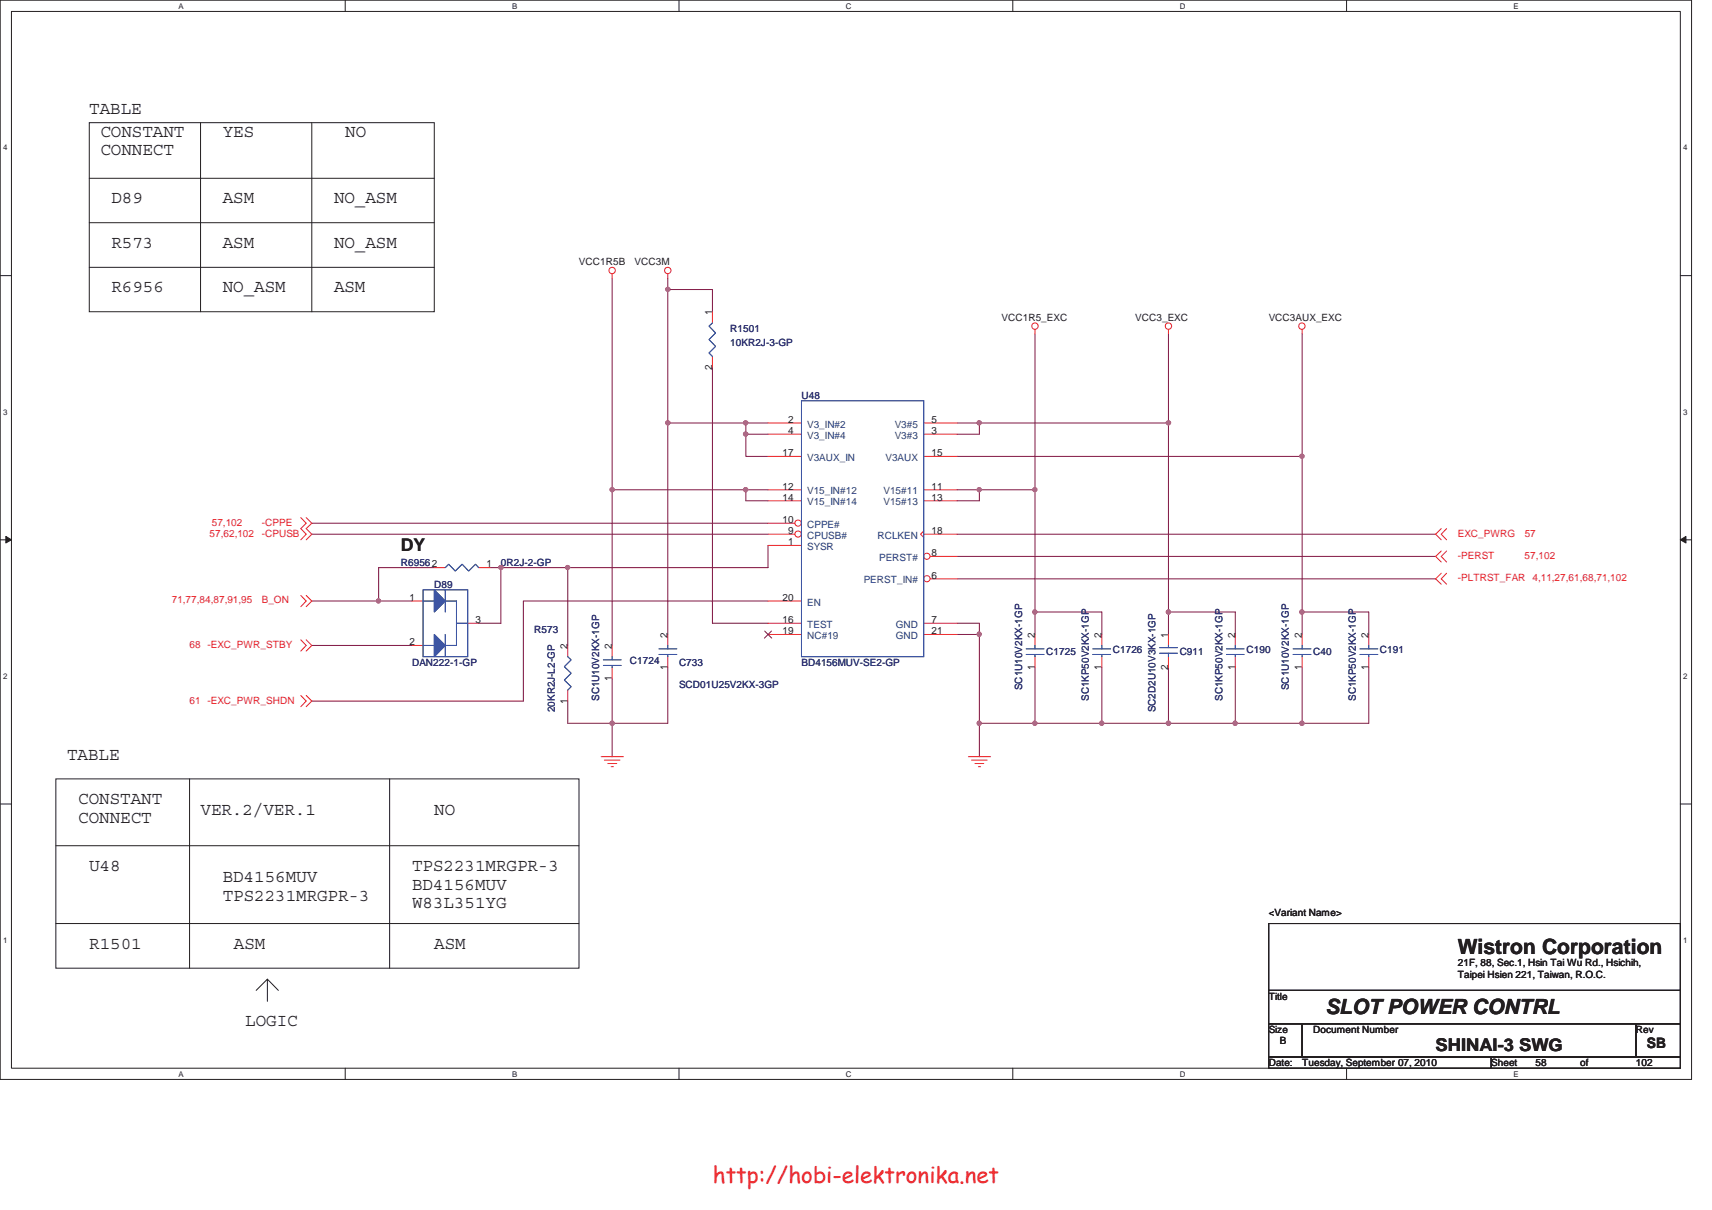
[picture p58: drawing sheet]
<svg xmlns="http://www.w3.org/2000/svg" width="297mm" height="210mm" viewBox="0 0 297 210" stroke-linecap="round" stroke-linejoin="round" font-family="sans-serif">
<defs><g id="words">
<text font-size="3.9" fill="#ed2024" x="123.7" y="205.2">http://hobi-elektronika.net</text>
<g font-size="3.6" fill="#231f20">
<text x="252.9" y="165.6">Wistron Corporation</text>
<text x="230" y="176">SLOT POWER CONTRL</text>
</g>
<g font-size="3" fill="#231f20">
<text x="15.5" y="19.9">TABLE</text>
<text x="17.4" y="23.7">CONSTANT</text>
<text x="38.6" y="23.7">YES</text>
<text x="59.9" y="23.7">NO</text>
<text x="17.4" y="27">CONNECT</text>
<text x="19.3" y="35.3">D89</text>
<text x="38.6" y="35.3">ASM</text>
<text x="58" y="35.3">NO_ASM</text>
<text x="19.3" y="43">R573</text>
<text x="38.6" y="43">ASM</text>
<text x="58" y="43">NO_ASM</text>
<text x="19.3" y="50.7">R6956</text>
<text x="38.6" y="50.7">NO_ASM</text>
<text x="58" y="50.7">ASM</text>
<text x="69.6" y="95.5">DY</text>
<text x="11.6" y="131.8">TABLE</text>
<text x="13.6" y="139.5">CONSTANT</text>
<text x="13.6" y="142.8">CONNECT</text>
<text x="34.8" y="141.5">VER.2/VER.1</text>
<text x="75.4" y="141.5">NO</text>
<text x="15.5" y="151.1">U48</text>
<text x="38.6" y="153">BD4156MUV</text>
<text x="71.5" y="151.1">TPS2231MRGPR-3</text>
<text x="71.5" y="154.4">BD4156MUV</text>
<text x="38.6" y="156.3">TPS2231MRGPR-3</text>
<text x="71.5" y="157.6">W83L351YG</text>
<text x="15.5" y="164.6">R1501</text>
<text x="40.6" y="164.6">ASM</text>
<text x="75.3" y="164.6">ASM</text>
<text x="42.5" y="178.1">LOGIC</text>
<text x="249.1" y="182.4">SHINAI-3 SWG</text>
</g>
<text font-size="2.5" fill="#231f20" x="285.7" y="181.9">SB</text>
<g font-size="1.7" fill="#231f20">
<text x="100.5" y="46.1">VCC1R5B</text>
<text x="110.1" y="46.1">VCC3M</text>
<text x="123.6" y="54.7" transform="rotate(-90 123.6 54.7)">1</text>
<text x="173.8" y="55.7">VCC1R5_EXC</text>
<text x="197" y="55.7">VCC3_EXC</text>
<text x="220.1" y="55.7">VCC3AUX_EXC</text>
<text x="123.6" y="64.2" transform="rotate(-90 123.6 64.2)">2</text>
<text x="136.7" y="73.4">2</text>
<text x="136.7" y="75.3">4</text>
<text x="161.6" y="75.3">3</text>
<text x="161.6" y="73.4">5</text>
<text x="135.8" y="79.2">17</text>
<text x="161.6" y="79.2">15</text>
<text x="135.8" y="85">12</text>
<text x="135.8" y="86.9">14</text>
<text x="161.6" y="85">11</text>
<text x="161.6" y="86.9">13</text>
<text x="135.8" y="90.8">10</text>
<text x="136.7" y="94.6">1</text>
<text x="136.7" y="92.7">9</text>
<text x="161.6" y="92.7">18</text>
<text x="84.4" y="98.5">1</text>
<text x="161.6" y="100.4">6</text>
<text x="161.6" y="96.5">8</text>
<text x="71.1" y="104.3">1</text>
<text x="135.8" y="104.3">20</text>
<text x="71.1" y="112">2</text>
<text x="82.5" y="108.1">3</text>
<text x="98.5" y="112.6" transform="rotate(-90 98.5 112.6)">2</text>
<text x="106.2" y="112.6" transform="rotate(-90 106.2 112.6)">2</text>
<text x="115.8" y="110.7" transform="rotate(-90 115.8 110.7)">2</text>
<text x="135.8" y="108.1">16</text>
<text x="135.8" y="110.1">19</text>
<text x="161.6" y="108.1">7</text>
<text x="161.6" y="110.1">21</text>
<text x="179.5" y="110.7" transform="rotate(-90 179.5 110.7)">2</text>
<text x="191.1" y="110.7" transform="rotate(-90 191.1 110.7)">2</text>
<text x="202.7" y="110.7" transform="rotate(-90 202.7 110.7)">1</text>
<text x="214.3" y="110.7" transform="rotate(-90 214.3 110.7)">2</text>
<text x="225.9" y="110.7" transform="rotate(-90 225.9 110.7)">2</text>
<text x="237.4" y="110.7" transform="rotate(-90 237.4 110.7)">2</text>
<text x="106.2" y="118.2" transform="rotate(-90 106.2 118.2)">1</text>
<text x="115.8" y="116.3" transform="rotate(-90 115.8 116.3)">1</text>
<text x="179.5" y="116.3" transform="rotate(-90 179.5 116.3)">1</text>
<text x="191.1" y="116.3" transform="rotate(-90 191.1 116.3)">1</text>
<text x="202.7" y="116.3" transform="rotate(-90 202.7 116.3)">2</text>
<text x="214.3" y="116.3" transform="rotate(-90 214.3 116.3)">1</text>
<text x="225.9" y="116.3" transform="rotate(-90 225.9 116.3)">1</text>
<text x="237.4" y="116.3" transform="rotate(-90 237.4 116.3)">1</text>
<text x="98.5" y="122.1" transform="rotate(-90 98.5 122.1)">1</text>
<text x="220.1" y="159">&lt;Variant Name&gt;</text>
<text x="252.9" y="167.7">21F, 88, Sec.1, Hsin Tai Wu Rd., Hsichih,</text>
<text x="220.1" y="173.5">Title</text>
<text x="252.9" y="169.7">Taipei Hsien 221, Taiwan, R.O.C.</text>
<text x="220.1" y="179.3">Size</text>
<text x="227.8" y="179.3">Document Number</text>
<text x="283.8" y="179.3">Rev</text>
<text x="220.1" y="185">Date:</text>
<text x="222" y="181.2">B</text>
<text x="225.9" y="185">Tuesday, September 07, 2010</text>
<text x="258.7" y="185">Sheet</text>
<text x="266.4" y="185">58</text>
<text x="274.2" y="185">of</text>
<text x="283.8" y="185">102</text>
</g>
<g font-size="1.7" fill="#2d2d72">
<text x="126.7" y="57.7">R1501</text>
<text x="126.7" y="60">10KR2J-3-GP</text>
<text x="139.1" y="69.2">U48</text>
<text x="69.6" y="98.2">R69562</text>
<text x="86.9" y="98.2">0R2J-2-GP</text>
<text x="75.4" y="102.1">D89</text>
<text x="92.7" y="109.8">R573</text>
<text x="181.5" y="113.6">C1725</text>
<text x="193.1" y="113.2">C1726</text>
<text x="204.7" y="113.6">C911</text>
<text x="216.3" y="113.2">C190</text>
<text x="227.8" y="113.6">C40</text>
<text x="239.4" y="113.2">C191</text>
<text x="71.5" y="115.6">DAN222-1-GP</text>
<text x="109.3" y="115.2">C1724</text>
<text x="117.8" y="115.6">C733</text>
<text x="117.8" y="119.4">SCD01U25V2KX-3GP</text>
<text x="139.1" y="115.6">BD4156MUV-SE2-GP</text>
<text x="177.3" y="119.8" transform="rotate(-90 177.3 119.8)">SC1U10V2KX-1GP</text>
<text x="223.6" y="119.8" transform="rotate(-90 223.6 119.8)">SC1U10V2KX-1GP</text>
<text x="96.3" y="123.6" transform="rotate(-90 96.3 123.6)">20KR2J-L2-GP</text>
<text x="104" y="121.7" transform="rotate(-90 104 121.7)">SC1U10V2KX-1GP</text>
<text x="188.9" y="121.7" transform="rotate(-90 188.9 121.7)">SC1KP50V2KX-1GP</text>
<text x="200.5" y="123.6" transform="rotate(-90 200.5 123.6)">SC2D2U10V3KX-1GP</text>
<text x="212.1" y="121.7" transform="rotate(-90 212.1 121.7)">SC1KP50V2KX-1GP</text>
<text x="235.2" y="121.7" transform="rotate(-90 235.2 121.7)">SC1KP50V2KX-1GP</text>
</g>
<g font-size="1.7" fill="#1d437e">
<text x="140" y="74.2">V3_IN#2</text>
<text x="140" y="76.2">V3_IN#4</text>
<text x="155.2" y="76.2">V3#3</text>
<text x="155.2" y="74.2">V3#5</text>
<text x="140" y="80">V3AUX_IN</text>
<text x="153.6" y="80">V3AUX</text>
<text x="140" y="85.8">V15_IN#12</text>
<text x="140" y="87.7">V15_IN#14</text>
<text x="153.3" y="85.8">V15#11</text>
<text x="153.3" y="87.7">V15#13</text>
<text x="140" y="95.5">SYSR</text>
<text x="140" y="93.5">CPUSB#</text>
<text x="140" y="91.6">CPPE#</text>
<text x="152.2" y="93.5">RCLKEN</text>
<text x="149.9" y="101.3">PERST_IN#</text>
<text x="152.5" y="97.4">PERST#</text>
<text x="140" y="105.1">EN</text>
<text x="140" y="109">TEST</text>
<text x="140" y="110.9">NC#19</text>
<text x="155.4" y="109">GND</text>
<text x="155.4" y="110.9">GND</text>
</g>
<g font-size="1.7" fill="#ec2426">
<text x="36.4" y="93.2">57,62,102</text>
<text x="36.7" y="91.2">57,102</text>
<text x="45.4" y="91.2">-CPPE</text>
<text x="45.4" y="93.2">-CPUSB</text>
<text x="252.9" y="93.2">EXC_PWRG</text>
<text x="264.5" y="93.2">57</text>
<text x="252.9" y="100.9">-PLTRST_FAR 4,11,27,61,68,71,102</text>
<text x="252.9" y="97">-PERST</text>
<text x="264.5" y="97">57,102</text>
<text x="29.8" y="104.7">71,77,84,87,91,95</text>
<text x="45.4" y="104.7">B_ON</text>
<text x="32.9" y="112.5">68 -EXC_PWR_STBY</text>
<text x="32.9" y="122.1">61 -EXC_PWR_SHDN</text>
</g>
<g font-size="1.4" fill="#231f20">
<text x="30.9" y="1.5">A</text>
<text x="88.9" y="1.5">B</text>
<text x="146.8" y="1.5">C</text>
<text x="204.7" y="1.5">D</text>
<text x="262.6" y="1.5">E</text>
<text x=".5" y="26.1">4</text>
<text x="292.1" y="26.1">4</text>
<text x=".5" y="72">3</text>
<text x="292.1" y="72">3</text>
<text x=".5" y="117.8">2</text>
<text x="292.1" y="117.8">2</text>
<text x=".5" y="163.7">1</text>
<text x="292.1" y="163.7">1</text>
<text x="30.9" y="186.8">A</text>
<text x="88.9" y="186.8">B</text>
<text x="146.8" y="186.8">C</text>
<text x="204.7" y="186.8">D</text>
<text x="262.6" y="186.8">E</text>
</g>
</g></defs>
<path d="M0 0h293.5v187.3h-293.5zM2 2h289.5v183.4h-289.5z" fill="none" stroke="#231f20" stroke-width=".17"/>
<g fill="#fff">
<path d="M30.9 .3h.9v1.5h-.9z"/>
<path d="M30.9 185.6h.9v1.5h-.9z"/>
</g>
<path d="M59.9 0v2M59.9 185.4v1.9" fill="none" stroke="#231f20" stroke-width=".17"/>
<g fill="#fff">
<path d="M88.9 .3h.8v1.5h-.8z"/>
<path d="M88.9 185.6h.8v1.5h-.8z"/>
</g>
<path d="M117.8 0v2M117.8 185.4v1.9" fill="none" stroke="#231f20" stroke-width=".17"/>
<g fill="#fff">
<path d="M146.8 .3h.9v1.5h-.9z"/>
<path d="M146.8 185.6h.9v1.5h-.9z"/>
</g>
<path d="M175.7 0v2M175.7 185.4v1.9" fill="none" stroke="#231f20" stroke-width=".17"/>
<g fill="#fff">
<path d="M204.7 .3h1v1.5h-1z"/>
<path d="M204.7 185.6h1v1.5h-1z"/>
</g>
<path d="M233.6 0v2M233.6 185.4v1.9" fill="none" stroke="#231f20" stroke-width=".17"/>
<g fill="#fff">
<path d="M262.6 .3h.9v1.5h-.9z"/>
<path d="M262.6 185.6h.9v1.5h-.9z"/>
<path d="M.5 24.9h.8v1.5h-.8z"/>
<path d="M292.1 24.9h.7v1.5h-.7z"/>
<path d="M.5 70.7h.8v1.6h-.8z"/>
<path d="M292.1 70.7h.7v1.6h-.7z"/>
</g>
<path d="M0 47.8h2M291.5 47.8h2" fill="none" stroke="#231f20" stroke-width=".17"/>
<g fill="#fff">
<path d="M.5 116.6h.8v1.5h-.8z"/>
<path d="M292.1 116.6h.7v1.5h-.7z"/>
</g>
<path d="M0 93.7h2M291.5 93.7h2" fill="none" stroke="#231f20" stroke-width=".17"/>
<path d="M1 93.1l1 .6-1 .5z" fill="#231f20"/>
<path d="M1 93.1l1 .6-1 .5z" fill="none" stroke="#231f20" stroke-width=".17"/>
<path d="M291.5 93.7l1-.6v1.1z" fill="#231f20"/>
<path d="M291.5 93.7l1-.6v1.1z" fill="none" stroke="#231f20" stroke-width=".17"/>
<g fill="#fff">
<path d="M.5 162.4h.8v1.6h-.8z"/>
<path d="M292.1 162.4h.7v1.6h-.7z"/>
</g>
<path d="M0 139.5h2M291.5 139.5h2" fill="none" stroke="#231f20" stroke-width=".17"/>
<path d="M123.6 108.2h9.7M166.1 108.2h3.8M169.9 125.5v5.8" fill="none" stroke="#7f1542" stroke-width=".17"/>
<circle cx="169.9" cy="125.5" r=".38" fill="#b8529f"/>
<circle cx="169.9" cy="125.5" r=".38" fill="none" stroke="#b8529f" stroke-width=".17"/>
<path d="M106.2 48.3v63.7M166.1 110.1h3.8" fill="none" stroke="#7f1542" stroke-width=".17"/>
<circle cx="106.2" cy="85" r=".37" fill="#b8529f"/>
<circle cx="106.2" cy="85" r=".37" fill="none" stroke="#b8529f" stroke-width=".17"/>
<path d="M129.4 73.4h3.9M115.9 115.9v9.6" fill="none" stroke="#7f1542" stroke-width=".17"/>
<circle cx="129.4" cy="73.4" r=".37" fill="#b8529f"/>
<circle cx="129.4" cy="73.4" r=".37" fill="none" stroke="#b8529f" stroke-width=".17"/>
<path d="M115.9 73.4v36.7" fill="none" stroke="#7f1542" stroke-width=".17"/>
<circle cx="115.9" cy="73.4" r=".37" fill="#b8529f"/>
<circle cx="115.9" cy="73.4" r=".37" fill="none" stroke="#b8529f" stroke-width=".17"/>
<path d="M115.9 73.4h13.5M133.3 75.3h-3.9v3.9h3.9" fill="none" stroke="#7f1542" stroke-width=".17"/>
<circle cx="129.4" cy="75.3" r=".37" fill="#b8529f"/>
<circle cx="129.4" cy="75.3" r=".37" fill="none" stroke="#b8529f" stroke-width=".17"/>
<path d="M129.4 73.4v1.9M129.4 85h3.9" fill="none" stroke="#7f1542" stroke-width=".17"/>
<circle cx="129.4" cy="85" r=".37" fill="#b8529f"/>
<circle cx="129.4" cy="85" r=".37" fill="none" stroke="#b8529f" stroke-width=".17"/>
<path d="M129.4 86.9h3.9M106.2 117.8v7.7h9.7" fill="none" stroke="#7f1542" stroke-width=".17"/>
<circle cx="106.2" cy="125.5" r=".38" fill="#b8529f"/>
<circle cx="106.2" cy="125.5" r=".38" fill="none" stroke="#b8529f" stroke-width=".17"/>
<path d="M115.9 50.2v23.2M106.2 125.5v5.8" fill="none" stroke="#7f1542" stroke-width=".17"/>
<circle cx="115.9" cy="50.2" r=".37" fill="#b8529f"/>
<circle cx="115.9" cy="50.2" r=".37" fill="none" stroke="#b8529f" stroke-width=".17"/>
<path d="M115.9 48.3v1.9h7.7v3.9M123.6 63.8v44.4M98.5 98.5h34.8M106.2 85h23.2v1.9M83.1 108.2h3.8M166.1 100.5h83M169.9 108.2v1.9" fill="none" stroke="#7f1542" stroke-width=".17"/>
<circle cx="98.5" cy="98.5" r=".37" fill="#b8529f"/>
<circle cx="98.5" cy="98.5" r=".37" fill="none" stroke="#b8529f" stroke-width=".17"/>
<path d="M75.3 98.5h-9.6v5.8M86.9 98.5v9.7" fill="none" stroke="#7f1542" stroke-width=".17"/>
<circle cx="65.7" cy="104.3" r=".37" fill="#b8529f"/>
<circle cx="65.7" cy="104.3" r=".37" fill="none" stroke="#b8529f" stroke-width=".17"/>
<path d="M54.1 92.7h79.2M54.1 90.8h79.2M85 98.5h13.5v13.5M54.1 104.3h17.4M54.1 112h17.4M133.3 104.3h-42.5v17.4h-36.7" fill="none" stroke="#7f1542" stroke-width=".17"/>
<circle cx="86.9" cy="98.5" r=".37" fill="#b8529f"/>
<circle cx="86.9" cy="98.5" r=".37" fill="none" stroke="#b8529f" stroke-width=".17"/>
<path d="M179.6 58v27M166.1 85h3.8v1.9h-3.8M98.5 121.7v3.8h7.7" fill="none" stroke="#7f1542" stroke-width=".17"/>
<circle cx="169.9" cy="85" r=".37" fill="#b8529f"/>
<circle cx="169.9" cy="85" r=".37" fill="none" stroke="#b8529f" stroke-width=".17"/>
<path d="M169.9 85h9.7v21.2" fill="none" stroke="#7f1542" stroke-width=".17"/>
<circle cx="179.5" cy="106.2" r=".38" fill="#b8529f"/>
<circle cx="179.5" cy="106.2" r=".38" fill="none" stroke="#b8529f" stroke-width=".17"/>
<circle cx="179.5" cy="85" r=".37" fill="#b8529f"/>
<circle cx="179.5" cy="85" r=".37" fill="none" stroke="#b8529f" stroke-width=".17"/>
<path d="M179.6 110.1v-3.9h11.6v3.9M179.6 115.9v9.6h-9.7" fill="none" stroke="#7f1542" stroke-width=".17"/>
<circle cx="179.5" cy="125.5" r=".38" fill="#b8529f"/>
<circle cx="179.5" cy="125.5" r=".38" fill="none" stroke="#b8529f" stroke-width=".17"/>
<path d="M169.9 110.1v15.4" fill="none" stroke="#7f1542" stroke-width=".17"/>
<circle cx="169.9" cy="110.1" r=".38" fill="#b8529f"/>
<circle cx="169.9" cy="110.1" r=".38" fill="none" stroke="#b8529f" stroke-width=".17"/>
<path d="M169.9 73.4h32.8M191.2 115.9v9.6h-11.6" fill="none" stroke="#7f1542" stroke-width=".17"/>
<circle cx="169.9" cy="73.4" r=".37" fill="#b8529f"/>
<circle cx="169.9" cy="73.4" r=".37" fill="none" stroke="#b8529f" stroke-width=".17"/>
<path d="M169.9 73.4v1.9h-3.8M202.7 115.9v9.6h-11.5" fill="none" stroke="#7f1542" stroke-width=".17"/>
<circle cx="202.7" cy="125.5" r=".38" fill="#b8529f"/>
<circle cx="202.7" cy="125.5" r=".38" fill="none" stroke="#b8529f" stroke-width=".17"/>
<circle cx="191.1" cy="125.5" r=".38" fill="#b8529f"/>
<circle cx="191.1" cy="125.5" r=".38" fill="none" stroke="#b8529f" stroke-width=".17"/>
<path d="M202.7 106.2v3.9M214.3 115.9v9.6h-11.6" fill="none" stroke="#7f1542" stroke-width=".17"/>
<circle cx="202.7" cy="106.2" r=".38" fill="#b8529f"/>
<circle cx="202.7" cy="106.2" r=".38" fill="none" stroke="#b8529f" stroke-width=".17"/>
<path d="M202.7 73.4v32.8h11.6v3.9" fill="none" stroke="#7f1542" stroke-width=".17"/>
<circle cx="202.7" cy="73.4" r=".37" fill="#b8529f"/>
<circle cx="202.7" cy="73.4" r=".37" fill="none" stroke="#b8529f" stroke-width=".17"/>
<path d="M225.9 106.2v3.9M237.5 115.9v9.6" fill="none" stroke="#7f1542" stroke-width=".17"/>
<circle cx="225.9" cy="106.2" r=".38" fill="#b8529f"/>
<circle cx="225.9" cy="106.2" r=".38" fill="none" stroke="#b8529f" stroke-width=".17"/>
<path d="M225.9 115.9v9.6h11.6" fill="none" stroke="#7f1542" stroke-width=".17"/>
<circle cx="225.9" cy="125.5" r=".38" fill="#b8529f"/>
<circle cx="225.9" cy="125.5" r=".38" fill="none" stroke="#b8529f" stroke-width=".17"/>
<path d="M214.3 125.5h11.6" fill="none" stroke="#7f1542" stroke-width=".17"/>
<circle cx="214.3" cy="125.5" r=".38" fill="#b8529f"/>
<circle cx="214.3" cy="125.5" r=".38" fill="none" stroke="#b8529f" stroke-width=".17"/>
<path d="M225.9 58v21.2h-59.8M225.9 106.2h11.6v3.9" fill="none" stroke="#7f1542" stroke-width=".17"/>
<circle cx="225.9" cy="79.2" r=".37" fill="#b8529f"/>
<circle cx="225.9" cy="79.2" r=".37" fill="none" stroke="#b8529f" stroke-width=".17"/>
<path d="M202.7 58v15.4M166.1 73.4h3.8M225.9 79.2v27M133.3 94.7v3.8M166.1 96.6h83M166.1 92.7h83" fill="none" stroke="#7f1542" stroke-width=".17"/>
<g fill="none" stroke="#ec2426" stroke-width=".17">
<path d="M106.2 47.5v.8M115.9 47.5v.8M179.6 57.2v.8M202.7 57.2v.8M225.9 57.2v.8M133.3 73.4h5.8M133.3 75.3h5.8M160.3 73.4h5.8M160.3 75.3h5.8M52.2 89.8l.9 1-.9 .9 .9 1-.9 1M53.1 89.8l1 1-1 .9 1 1-1 1M133.3 94.7h5.8"/>
<path d="M250.1 99.5l-1 1 1 .9M250.1 95.6l-1 1 1 .9M250.1 91.7l-1 1 1 1M251 99.5l-.9 1 .9 .9M251 95.6l-.9 1 .9 .9M251 91.7l-.9 1 .9 1M52.2 103.3l.9 1-.9 1M52.2 111l.9 1-.9 1M53.1 103.3l1 1-1 1M53.1 111l1 1-1 1M179.6 110.1v1.9M179.6 114v1.9"/>
<path d="M202.7 110.1v1.9M202.7 114v1.9M225.9 110.1v1.9M225.9 114v1.9M52.2 120.7l.9 1-.9 .9M53.1 120.7l1 1-1 .9M104.3 131.3h3.9M104.9 131.9h2.7M105.4 132.5h1.6M106 133.1h.4M168 131.3h3.9M168.6 131.9h2.7"/>
<path d="M169.2 132.5h1.5M169.8 133.1h.3"/>
<circle cx="106.2" cy="46.9" r=".56"/>
<circle cx="115.9" cy="46.9" r=".56"/>
<circle cx="179.6" cy="56.6" r=".56"/>
<circle cx="202.7" cy="56.6" r=".56"/>
<circle cx="225.9" cy="56.6" r=".56"/>
</g>
<g fill="none" stroke="#231f20" stroke-width=".17">
<path d="M15.5 21.3h59.9v32.8h-59.9zM15.5 30.9h59.8M15.5 38.6h59.8M34.8 21.3v32.8M54.1 21.3v32.8M15.5 46.4h59.8M9.7 135.2h90.8v32.8h-90.8zM32.9 135.2v32.8M67.6 135.2v32.8M9.7 146.8h90.8M9.7 160.3h90.8M44.4 171.9l2-2v3.9"/>
<path d="M46.4 169.9l1.9 2M220.1 160.3h71.4v11.6h-71.4zM220.1 171.9h71.4v5.8h-71.4zM220.1 177.7h5.8v5.7h-5.8zM225.9 177.7h57.9v5.7h-57.9zM283.8 177.7h7.7v5.7h-7.7zM220.1 183.4h38.6v2h-38.6zM258.7 183.4h32.8v2h-32.8z"/>
</g>
<path d="M178.1 112.6h3M178.1 113.6h3M179.6 112v.6M179.6 113.6v.4M201.2 112.4h3.1M201.2 113.4h3.1M202.7 112v.4M202.7 113.4v.6M224.4 113.6h3.1M224.4 112.6h3.1M225.9 112v.6M225.9 113.6v.4" fill="none" stroke="#3a53a4" stroke-width=".17"/>
<circle cx="160.8" cy="100.4" r=".55" fill="#fff"/>
<g fill="none" stroke="#ec2426" stroke-width=".17">
<path d="M160.3 108.2h5.8M161.4 100.5h4.7"/>
<circle cx="160.8" cy="100.4" r=".55"/>
</g>
<circle cx="160.8" cy="96.5" r=".55" fill="#fff"/>
<g fill="none" stroke="#ec2426" stroke-width=".17">
<path d="M161.4 96.6h4.7"/>
<circle cx="160.8" cy="96.5" r=".55"/>
</g>
<circle cx="138.5" cy="92.7" r=".55" fill="#fff"/>
<g fill="none" stroke="#ec2426" stroke-width=".17">
<path d="M133.3 92.7h4.6"/>
<circle cx="138.5" cy="92.7" r=".55"/>
</g>
<circle cx="138.5" cy="90.8" r=".55" fill="#fff"/>
<g fill="none" stroke="#ec2426" stroke-width=".17">
<path d="M123.6 54.1v1.9M123.6 61.8v2M133.3 79.2h5.8M160.3 79.2h5.8M75.3 98.5h2M83.1 98.5h1.9M133.3 85h5.8M133.3 86.9h5.8M133.3 90.8h4.6M160.3 92.2l-.6 .5 .6 .6M160.3 85h5.8M160.3 86.9h5.8"/>
<path d="M160.3 92.7h5.8M71.5 104.3h1.9M71.5 112h1.9M81.1 108.2h2M98.5 112v2M98.5 119.8v1.9M106.2 112v2M106.2 115.9v1.9M115.9 110.1v1.9M115.9 114v1.9M133.3 108.2h5.8M133.3 110.1h5.8"/>
<path d="M133.3 104.3h5.8M160.3 110.1h5.8M191.2 110.1v1.9M191.2 114v1.9M214.3 110.1v1.9M214.3 114v1.9M237.5 110.1v1.9M237.5 114v1.9"/>
<circle cx="138.5" cy="90.8" r=".55"/>
</g>
<path d="M132.7 109.5l1.2 1.2M133.9 109.5l-1.3 1.2" fill="none" stroke="#7f431c" stroke-width=".17"/>
<g fill="none" stroke="#3a53a4" stroke-width=".17">
<path d="M123.6 56l-.6 .6 1.2 1.2-1.2 1.1 1.2 1.2-1.2 1.2 .6 .5M139.1 69.6h21.2v44.4h-21.2zM77.3 98.5l.5-.6 1.2 1.2 1.2-1.2 1.1 1.2 1.2-1.2 .6 .6M98.5 114l.6 .5-1.2 1.2 1.2 1.1-1.2 1.2 1.2 1.2-.6 .6M104.7 115.5h3.1M104.7 114.5h3.1M106.2 114v.5M106.2 115.5v.4M114.3 113.6h3.1M114.3 112.6h3.1M115.9 112v.6M115.9 113.6v.4"/>
<path d="M189.6 113.6h3.1M189.6 112.6h3.1M191.2 112v.6M191.2 113.6v.4M212.8 113.6h3.1M212.8 112.6h3.1M214.3 112v.6M214.3 113.6v.4M236 113.6h3.1M236 112.6h3.1M237.5 112v.6M237.5 113.6v.4"/>
</g>
<path d="M75.3 102.4l2 1.9-2 1.9z" fill="#3a53a4"/>
<path d="M73.4 112h1.9M73.4 102.4h7.7v11.6h-7.7zM73.4 104.3h1.9M75.3 102.4l2 1.9-2 1.9zM77.3 110.1v3.9M77.3 104.3h1.9v7.7h-1.9M77.3 102.4v3.8M79.2 108.2h1.9" fill="none" stroke="#3a53a4" stroke-width=".17"/>
<path d="M75.3 110.1l2 1.9-2 2z" fill="#3a53a4"/>
<path d="M75.3 110.1l2 1.9-2 2z" fill="none" stroke="#3a53a4" stroke-width=".17"/>
<path d="M75.3 102.4l2 1.9-2 1.9z" fill="#3a53a4"/>
<path d="M73.4 112h1.9M73.4 102.4h7.7v11.6h-7.7zM73.4 104.3h1.9M75.3 102.4l2 1.9-2 1.9zM77.3 110.1v3.9M77.3 104.3h1.9v7.7h-1.9M77.3 102.4v3.8M79.2 108.2h1.9" fill="none" stroke="#3a53a4" stroke-width=".17"/>
<path d="M75.3 110.1l2 1.9-2 2z" fill="#3a53a4"/>
<path d="M75.3 110.1l2 1.9-2 2z" fill="none" stroke="#3a53a4" stroke-width=".17"/>
<circle cx="169.9" cy="125.5" r=".38" fill="#b8529f"/>
<circle cx="169.9" cy="125.5" r=".38" fill="none" stroke="#b8529f" stroke-width=".17"/>
<circle cx="106.2" cy="85" r=".37" fill="#b8529f"/>
<circle cx="106.2" cy="85" r=".37" fill="none" stroke="#b8529f" stroke-width=".17"/>
<circle cx="129.4" cy="73.4" r=".37" fill="#b8529f"/>
<circle cx="129.4" cy="73.4" r=".37" fill="none" stroke="#b8529f" stroke-width=".17"/>
<circle cx="115.9" cy="73.4" r=".37" fill="#b8529f"/>
<circle cx="115.9" cy="73.4" r=".37" fill="none" stroke="#b8529f" stroke-width=".17"/>
<circle cx="129.4" cy="75.3" r=".37" fill="#b8529f"/>
<circle cx="129.4" cy="75.3" r=".37" fill="none" stroke="#b8529f" stroke-width=".17"/>
<circle cx="129.4" cy="85" r=".37" fill="#b8529f"/>
<circle cx="129.4" cy="85" r=".37" fill="none" stroke="#b8529f" stroke-width=".17"/>
<circle cx="106.2" cy="125.5" r=".38" fill="#b8529f"/>
<circle cx="106.2" cy="125.5" r=".38" fill="none" stroke="#b8529f" stroke-width=".17"/>
<circle cx="115.9" cy="50.2" r=".37" fill="#b8529f"/>
<circle cx="115.9" cy="50.2" r=".37" fill="none" stroke="#b8529f" stroke-width=".17"/>
<circle cx="98.5" cy="98.5" r=".37" fill="#b8529f"/>
<circle cx="98.5" cy="98.5" r=".37" fill="none" stroke="#b8529f" stroke-width=".17"/>
<circle cx="65.7" cy="104.3" r=".37" fill="#b8529f"/>
<circle cx="65.7" cy="104.3" r=".37" fill="none" stroke="#b8529f" stroke-width=".17"/>
<circle cx="86.9" cy="98.5" r=".37" fill="#b8529f"/>
<circle cx="86.9" cy="98.5" r=".37" fill="none" stroke="#b8529f" stroke-width=".17"/>
<circle cx="169.9" cy="85" r=".37" fill="#b8529f"/>
<circle cx="169.9" cy="85" r=".37" fill="none" stroke="#b8529f" stroke-width=".17"/>
<circle cx="179.5" cy="106.2" r=".38" fill="#b8529f"/>
<circle cx="179.5" cy="106.2" r=".38" fill="none" stroke="#b8529f" stroke-width=".17"/>
<circle cx="179.5" cy="85" r=".37" fill="#b8529f"/>
<circle cx="179.5" cy="85" r=".37" fill="none" stroke="#b8529f" stroke-width=".17"/>
<circle cx="179.5" cy="125.5" r=".38" fill="#b8529f"/>
<circle cx="179.5" cy="125.5" r=".38" fill="none" stroke="#b8529f" stroke-width=".17"/>
<circle cx="169.9" cy="110.1" r=".38" fill="#b8529f"/>
<circle cx="169.9" cy="110.1" r=".38" fill="none" stroke="#b8529f" stroke-width=".17"/>
<circle cx="169.9" cy="73.4" r=".37" fill="#b8529f"/>
<circle cx="169.9" cy="73.4" r=".37" fill="none" stroke="#b8529f" stroke-width=".17"/>
<circle cx="202.7" cy="125.5" r=".38" fill="#b8529f"/>
<circle cx="202.7" cy="125.5" r=".38" fill="none" stroke="#b8529f" stroke-width=".17"/>
<circle cx="191.1" cy="125.5" r=".38" fill="#b8529f"/>
<circle cx="191.1" cy="125.5" r=".38" fill="none" stroke="#b8529f" stroke-width=".17"/>
<circle cx="202.7" cy="106.2" r=".38" fill="#b8529f"/>
<circle cx="202.7" cy="106.2" r=".38" fill="none" stroke="#b8529f" stroke-width=".17"/>
<circle cx="202.7" cy="73.4" r=".37" fill="#b8529f"/>
<circle cx="202.7" cy="73.4" r=".37" fill="none" stroke="#b8529f" stroke-width=".17"/>
<circle cx="225.9" cy="106.2" r=".38" fill="#b8529f"/>
<circle cx="225.9" cy="106.2" r=".38" fill="none" stroke="#b8529f" stroke-width=".17"/>
<circle cx="225.9" cy="125.5" r=".38" fill="#b8529f"/>
<circle cx="225.9" cy="125.5" r=".38" fill="none" stroke="#b8529f" stroke-width=".17"/>
<circle cx="214.3" cy="125.5" r=".38" fill="#b8529f"/>
<circle cx="214.3" cy="125.5" r=".38" fill="none" stroke="#b8529f" stroke-width=".17"/>
<circle cx="225.9" cy="79.2" r=".37" fill="#b8529f"/>
<circle cx="225.9" cy="79.2" r=".37" fill="none" stroke="#b8529f" stroke-width=".17"/>
<use href="#words"/>
</svg>
